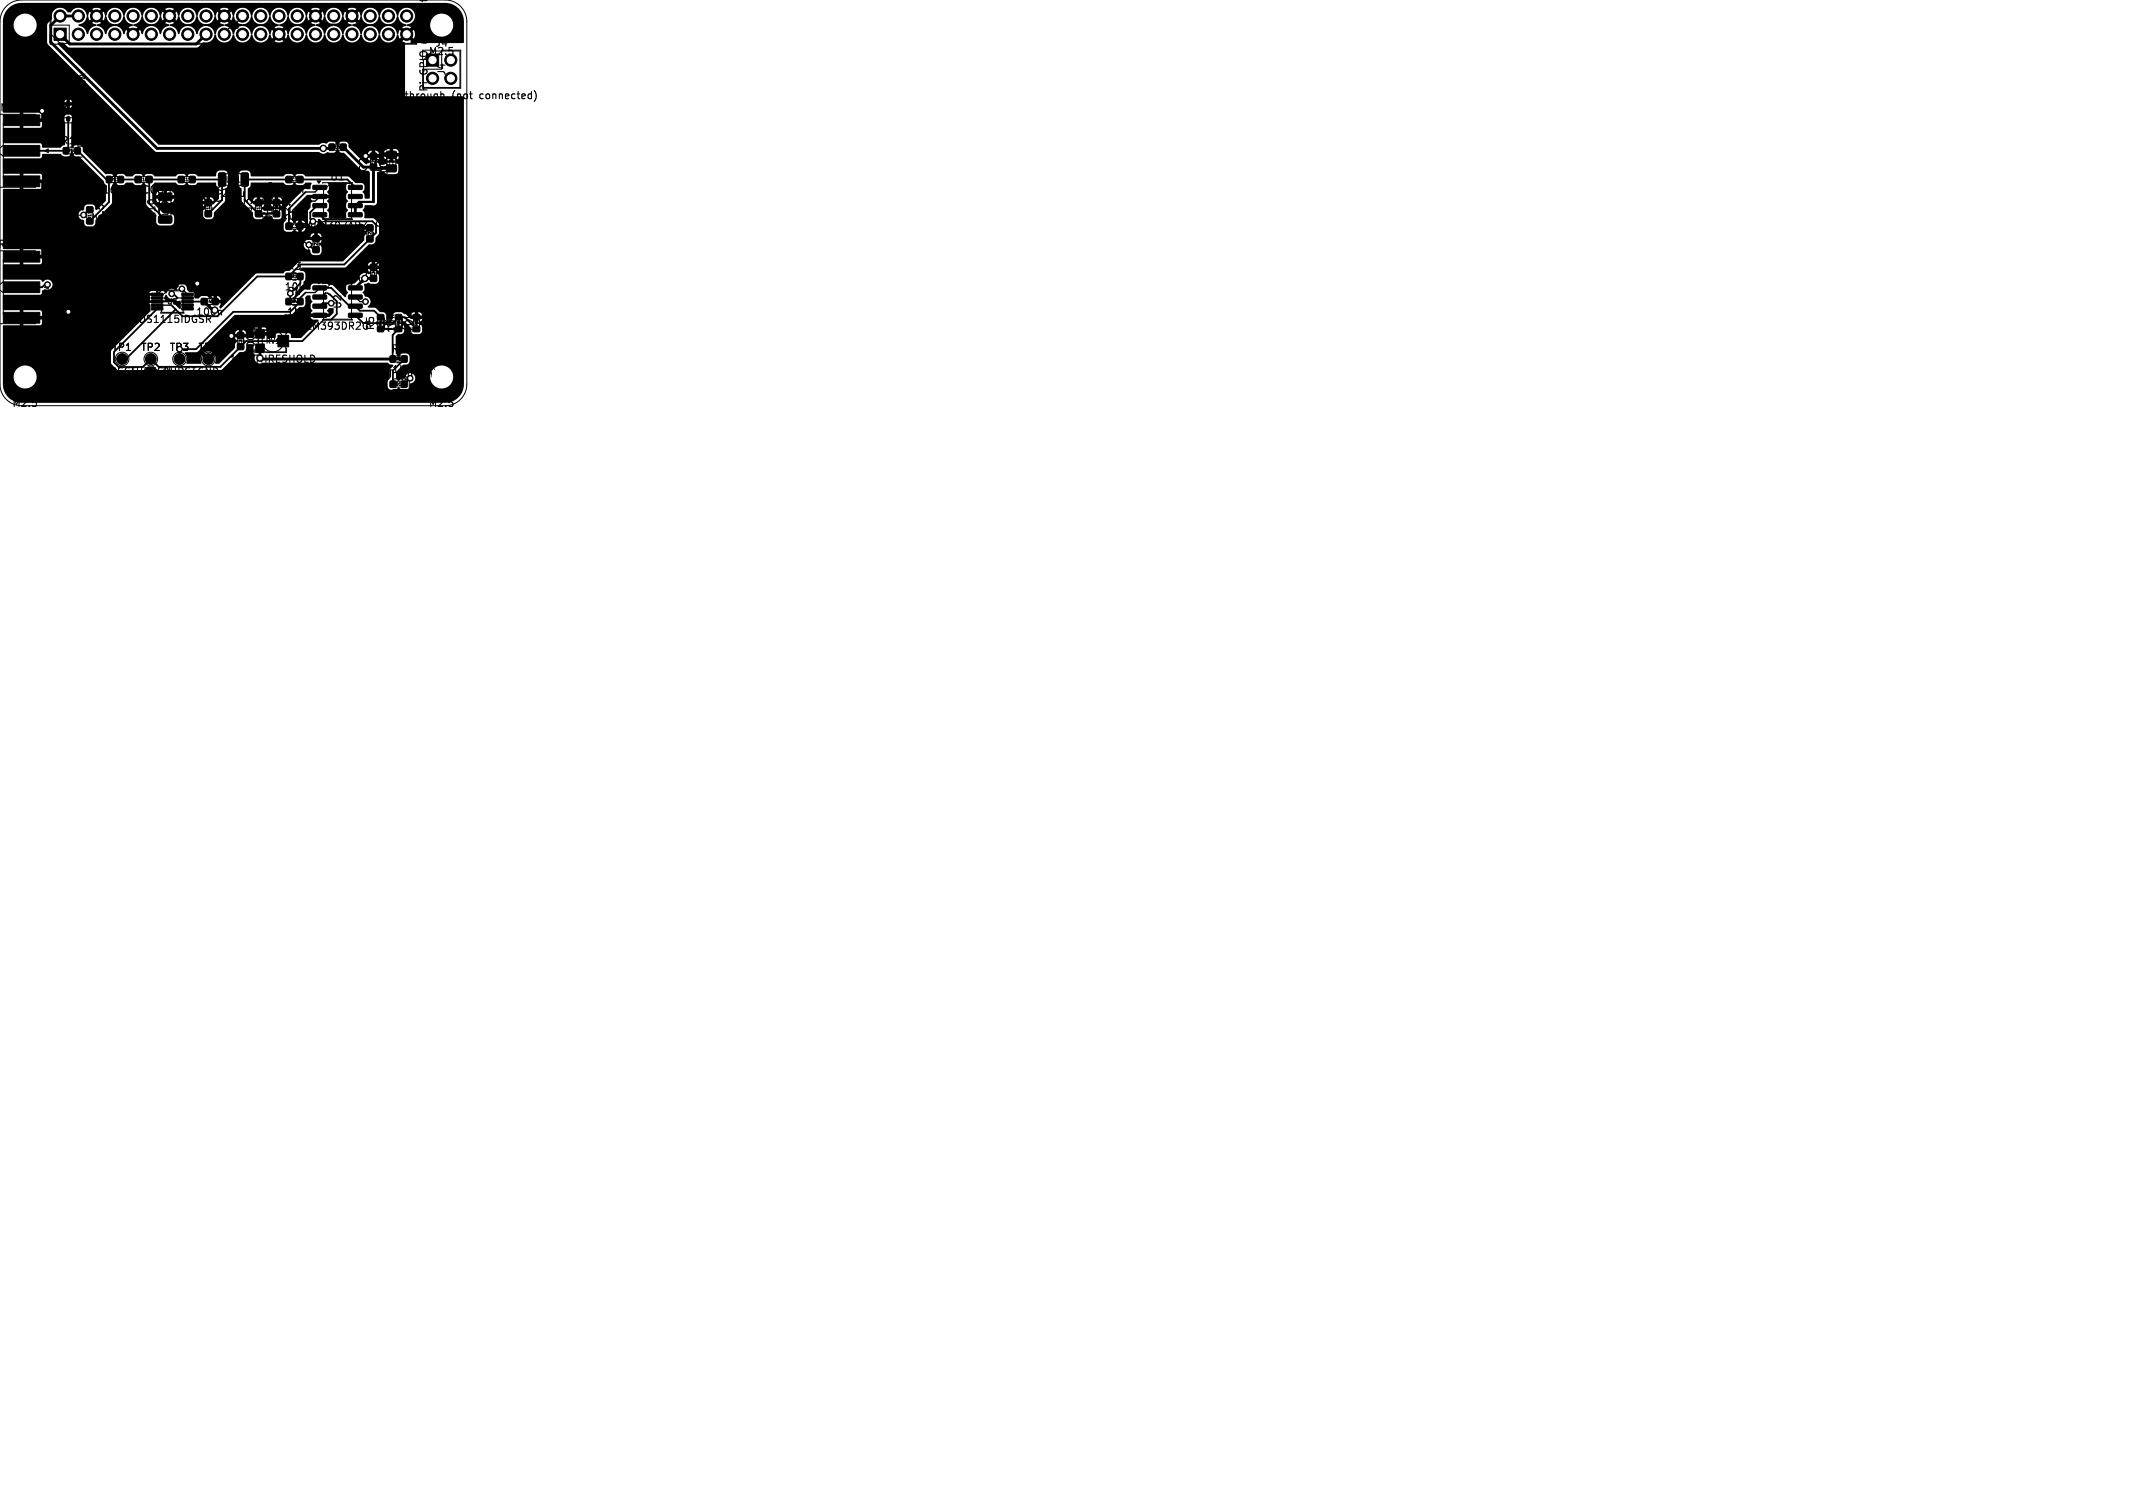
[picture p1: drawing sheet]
<svg xmlns="http://www.w3.org/2000/svg" width="297mm" height="210mm" viewBox="0 0 297 210" stroke-linecap="round" stroke-linejoin="round" font-family="sans-serif">
<defs><g id="words">
<g font-size="1.4">
<text x="6.7" y="4.5" transform="rotate(-90 6.7 4.5)">J3</text>
<text x="31.5" y="4.2">J3</text>
<text x="59.7" y="5.9" transform="rotate(-90 59.7 5.9)">(2x20</text>
<text x="59.7" y=".5" transform="rotate(-90 59.7 .5)">sta</text>
<text x="59.6" y="7.9">M2.5</text>
<text x="59.7" y="10.4" transform="rotate(-90 59.7 10.4)">GPIO</text>
<text x="60.5" y="6.7">J4</text>
<text x="62.2" y="10.6" transform="rotate(-90 62.2 10.6)">J4</text>
<text x="-.3" y="15.7">IN</text>
<text x="51.8" y="14">pass-through</text>
<text x="59.7" y="12.9" transform="rotate(-90 59.7 12.9)">Pi</text>
<text x="63.2" y="14">(not</text>
<text x="67.2" y="14">connected)</text>
<text x="8.4" y="20.3">R10</text>
<text x="12.1" y="20.7" transform="rotate(-90 12.1 20.7)">PESD5V0S1BA</text>
<text x="31" y="23.8">L11</text>
<text x="45.4" y="19.8">R20</text>
<text x="14.2" y="27.2">16.51n</text>
<text x="14.4" y="24.3">R12</text>
<text x="18.4" y="24.3">C10</text>
<text x="20" y="27.2">C0G 1n</text>
<text x="24.4" y="24.3">C11</text>
<text x="30.7" y="27.6">2.2u</text>
<text x="31.2" y="28.1" transform="rotate(-90 31.2 28.1)">C0G</text>
<text x="38.2" y="28.1" transform="rotate(-90 38.2 28.1)">C0G</text>
<text x="39.5" y="27.2">10n</text>
<text x="39.9" y="24.3">C2</text>
<text x="45.9" y="25.3">U1</text>
<text x="53.5" y="24.1" transform="rotate(-90 53.5 24.1)">C21</text>
<text x="54.2" y="24.5" transform="rotate(-90 54.2 24.5)">100n</text>
<text x="-.1" y="34.7">R</text>
<text x="14.7" y="31.8" transform="rotate(-90 14.7 31.8)">16.5</text>
<text x="21.8" y="30.5" transform="rotate(-90 21.8 30.5)">L10</text>
<text x="28.3" y="30.6" transform="rotate(-90 28.3 30.6)">C12</text>
<text x="35.3" y="30.6" transform="rotate(-90 35.3 30.6)">C13</text>
<text x="37.8" y="30.6" transform="rotate(-90 37.8 30.6)">R13</text>
<text x="38.2" y="32.9" transform="rotate(-90 38.2 32.9)">390p</text>
<text x="39.9" y="30.8">C3</text>
<text x="40.7" y="30.8" transform="rotate(-90 40.7 30.8)">52.3</text>
<text x="42.6" y="32.1">AD8307ARZ</text>
<text x="50.8" y="34.1" transform="rotate(-90 50.8 34.1)">C23</text>
<text x="53.7" y="31.6" transform="rotate(-90 53.7 31.6)">C0G</text>
<text x="22.9" y="40.3">U3</text>
<text x="27.6" y="41.3">C40</text>
<text x="39.5" y="40.7">10k</text>
<text x="39.9" y="37.8">R3</text>
<text x="18.4" y="45.2">ADS1115IDGSR</text>
<text x="36.5" y="45.7">RV1</text>
<text x="39.8" y="44.2">1M</text>
<text x="42.5" y="46.1">LM393DR2G</text>
<text x="47.7" y="43.1" transform="rotate(-90 47.7 43.1)">U2</text>
<text x="52.3" y="46.1" transform="rotate(-90 52.3 46.1)">R5</text>
<text x="54.8" y="46.1" transform="rotate(-90 54.8 46.1)">R6</text>
<text x="55.2" y="46.5" transform="rotate(-90 55.2 46.5)">10k</text>
<text x="57.3" y="46.1" transform="rotate(-90 57.3 46.1)">R7</text>
<text x="57.7" y="46.5" transform="rotate(-90 57.7 46.5)">10k</text>
<text x="15.2" y="52.5">RSSITHRESH</text>
<text x="15.5" y="49.1">TP1</text>
<text x="19.5" y="49.1">TP2</text>
<text x="22.5" y="52.5">BURSTGND</text>
<text x="27.5" y="49.1">TP4</text>
<text x="31.9" y="50.7">10k</text>
<text x="35.7" y="49.5" transform="rotate(-90 35.7 49.5)">100n</text>
<text x="49.9" y="52.8">BURST</text>
<text x="54.4" y="49.3">R8</text>
<text x="54.5" y="52.2">1k</text>
<text x="1.6" y="56.9">M2.5</text>
<text x="59.6" y="56.9">M2.5</text>
</g>
<g font-size="1.4" fill="#fff">
<text x="51.3" y="24.1" transform="rotate(-90 51.3 24.1)">C20</text>
<text x="11.8" y="31.6" transform="rotate(-90 11.8 31.6)">R11</text>
<text x="43.3" y="35.6" transform="rotate(-90 43.3 35.6)">C22</text>
<text x="39.9" y="41.3">R4</text>
<text x="51.3" y="39.6" transform="rotate(-90 51.3 39.6)">C30</text>
<text x="27.2" y="44.2">100n</text>
<text x="23.5" y="49.1">TP3</text>
<text x="32.8" y="49.1" transform="rotate(-90 32.8 49.1)">C31</text>
<text x="35.6" y="50.7">THRESHOLD</text>
<text x="55.6" y="52.8">(green)</text>
</g>
<g font-size="1.1">
<text x="31.3" y="25.6">L11</text>
<text x="23.6" y="30.2" transform="rotate(-90 23.6 30.2)">L10</text>
</g>
<g font-size="1">
<text x="23.2" y="42.5">U3</text>
<text x="36.9" y="48">RV1</text>
</g>
<text font-size=".7" x="54.9" y="23.3" transform="rotate(-90 54.9 23.3)">C21</text>
<g font-size=".6">
<text x="9.4" y="21.3">R10</text>
<text x="46.4" y="20.8">R20</text>
<text x="52.3" y="23.1" transform="rotate(-90 52.3 23.1)">C20</text>
<text x="15.4" y="25.3">R12</text>
<text x="19.4" y="25.3">C10</text>
<text x="25.4" y="25.3">C11</text>
<text x="29.3" y="29.6" transform="rotate(-90 29.3 29.6)">C12</text>
<text x="36.3" y="29.6" transform="rotate(-90 36.3 29.6)">C13</text>
<text x="38.8" y="29.6" transform="rotate(-90 38.8 29.6)">R13</text>
<text x="40.6" y="25.3">C2</text>
<text x="12.8" y="30.6" transform="rotate(-90 12.8 30.6)">R11</text>
<text x="40.6" y="31.8">C3</text>
<text x="44.3" y="34.6" transform="rotate(-90 44.3 34.6)">C22</text>
<text x="51.8" y="33.1" transform="rotate(-90 51.8 33.1)">C23</text>
<text x="40.6" y="38.8">R3</text>
<text x="52.3" y="38.6" transform="rotate(-90 52.3 38.6)">C30</text>
<text x="28.6" y="42.3">C40</text>
<text x="40.6" y="42.3">R4</text>
<text x="53.3" y="45.4" transform="rotate(-90 53.3 45.4)">R5</text>
<text x="55.8" y="45.4" transform="rotate(-90 55.8 45.4)">R6</text>
<text x="58.3" y="45.4" transform="rotate(-90 58.3 45.4)">R7</text>
<text x="33.8" y="48.1" transform="rotate(-90 33.8 48.1)">C31</text>
<text x="55.1" y="50.3">R8</text>
<text x="55.1" y="53.8">D1</text>
</g>
</g></defs>
<g fill="none" stroke="#000" stroke-width=".14">
<path d="M0 15.9h4.9v1.3h-4.4v7.6h4.4v1.3h-4.9M.9 .9a3 3 0 0 1 2.1-.9h59a3 3 0 0 1 3 3v50.5a3 3 0 0 1-3 3h-59a3 3 0 0 1-3-3v-50.5a3 3 0 0 1 .9-2.1zM7 .9h51v5.3h-48.4v-2.7h-2.6zM7 4.8v1.4h1.4M7.1 1h50.8v5h-49.5l-1.3-1.2zM8.6 14.5v2.6h1.8v-2.6M8.8 14.6h1.4v1.8h-1.4zM9.2 15.3h.6l-.3 .5zM9.2 15.8h.6M9.5 15.1v.2M9.5 15.8v.2M58.8 9.6h2.7v-2.6h2.7v5.3h-5.4z"/>
<path d="M60.2 7.1h3.8v5.1h-5v-3.8M-.1 21.4l.6 .4M0 34.9h4.9v1.3h-4.4v7.6h4.4v1.3h-4.9M.5 39.3l-.5 .3M.5 20.3l-.5 .3M6.2 21l.5-.2v.5zM9.2 20.6h1.6v.8h-1.6zM9.8 21.5h.4M12.1 29.2h.8v1.6h-.8zM12.7 29.5v.2M13 29.8v.4M15.2 24.6h1.6v.8h-1.6z"/>
<path d="M15.8 25.5h.4M19.2 24.6h1.6v.8h-1.6zM19.9 25.5h.2M22.2 27.4h1.6v3.2h-1.6zM25.2 24.6h1.6v.8h-1.6zM25.9 25.5h.2M26.3 25.2h.2M28.6 28.2h.8v1.6h-.8zM29.5 28.9v.2M30.9 24.2h3.2v1.6h-3.2zM33 25.4h.4M35.6 28.2h.8v1.6h-.8z"/>
<path d="M38.1 28.2h.8v1.6h-.8zM39 28.8v.4M40.2 31.1h1.6v.8h-1.6zM40.2 38.1h1.6v.8h-1.6zM40.2 24.6h1.6v.8h-1.6zM40.8 39h.4M40.9 32h.2M40.9 25.5h.2M43.6 33.2h.8v1.6h-.8zM44.5 33.9v.2M44.9 25.5v-.1h4.2v.1M44.9 30.5v.1h4.2v-.1"/>
<path d="M44.9 39.5v-.1h4.2v.1M46 25.6h3v4.9h-4v-4zM46 39.6h3v4.9h-4v-4zM46.2 20.1h1.6v.8h-1.6zM46.8 21h.4M51.1 31.7h.8v1.6h-.8zM51.6 21.7h.8v1.6h-.8zM51.6 37.2h.8v1.6h-.8zM52 32.4v.2M52.5 37.9v.2M53.9 21.5h1.2v2h-1.2zM54.7 21.9v.3"/>
<path d="M55.2 22.2v.6M-.1 40.4l.6 .4M6.2 40l.5-.2v.5zM22.4 40.6v-.2h3.2v.2M22.4 43.4v.2h3.2v-.2M22.5 41.3l.7-.8h2.3v3h-3zM28.4 41.6h1.6v.8h-1.6zM29.1 42.5h.2M33.1 46.7h.8v1.6h-.8zM33.7 47v.2M34 47.4v.2M36.1 45.7h-.7v.7"/>
<path d="M36.7 46h3.1v3h-3.8v-2.2zM37 45.9h2.9v.6M39.9 48.5v.6h-2.9M40.2 41.6h1.6v.8h-1.6zM40.8 42.5h.4M44.9 44.5v.1h4.2v-.1M52.6 44.2h.8v1.6h-.8zM54.7 49.6h1.6v.8h-1.6zM54.7 52.8h2.3v1.4h-2.3M54.7 53.1h1.6v.5l-.3 .3h-1.3zM55.1 44.2h.8v1.6h-.8zM55.3 50.5h.4"/>
<path d="M57.6 44.2h.8v1.6h-.8zM58.5 44.8v.4"/>
<circle cx="17" cy="50" r=".95"/>
<circle cx="21" cy="50" r=".95"/>
<circle cx="25" cy="50" r=".95"/>
<circle cx="29" cy="50" r=".95"/>
<circle cx="38" cy="47.5" r="1.5"/>
</g>
<g fill="none" stroke="#000" stroke-width=".15">
<path d="M2 7.6v-1l.3 .7 .3-.7v1M2.7 3v1M2.7 3.4h.6M3.1 6.7l.4-.1 .1 .3-.6 .7h.6M3.3 3v1M3.7 4h.6M3.7 3.2l.3-.2v1M4.1 7.5v.1M5 6.6h-.5v.5l.1-.1h.4l.1 .2-.1 .3-.1 .1-.4-.1M7.2 15.9a.54 .54 0 0 1 .6-.2 .54 .54 0 0 1 .3 .5h-1zM8.1 14.7v.6l-.7-.6-.3 .2 .1 .4M11.6 10.4v.5"/>
<path d="M11.9 10.3l-1 .3M48.3 13.3l.5-.1 .1-.1v-.3l-.6-.1v1M49.4 13.1h.2l.2 .2v.3l-.2 .1h-.2l-.1-.1zM50.2 13.2h.4M50.7 12.7h-.5v1h.5M60.3 14.4l.5-.1 .1-.1v-.2l-.6-.1v1M60.7 3.4h.6M60.7 3v1M60.9 13.1v.8l-.2 .2-.2-.1M60.9 13.1h-.3l-.2 .2 .1 .4h.4M61.3 3v1M61.4 14.2h.2l.2 .2v.3l-.2 .2-.2-.1-.1-.1z"/>
<path d="M61.4 13.2l.1-.1h.3v.6M61.4 12.7v1M61.7 3.1l.4-.1 .2 .2-.6 .8h.6M62.2 14.3h.4M62.7 13.9h-.5v1h.5M66.9 13.2v.4M74.5 12.8l.2 .5-.2 .6M4.6 27.1v1h.5M5.5 27.1h.1a.34 .34 0 0 1 .5 .3v.3a.33 .33 0 0 1-.4 .4 .33 .33 0 0 1-.3-.4v-.3zM6.4 24.3h.7a.32 .32 0 0 1 .3 .4M6.6 27.1h.1a.34 .34 0 0 1 .4 .3v.3a.33 .33 0 0 1-.3 .4 .33 .33 0 0 1-.3-.4v-.3zM7.4 23.3v.6"/>
<path d="M7.4 23.6h-1l.3 .3M7.5 27.6l.5-.1 .1-.1v-.2l-.6-.1v1M8.5 22.9h.6M8.5 22.2l.3-.3v1M9.3 27.1v1M10 21.9h-.3a.67 .67 0 0 0 0 1l.3-.1v-.3l-.1-.2h-.3l-.1 .2M10.4 27.1v1l-.6-1v1M10.5 22.8v.1M11.4 21.9h-.4l-.1 .5 .1-.1h.4l.1 .2-.1 .3-.1 .1-.4-.1M11.5 28.7v.6M13.4 28.6v.4M13.8 28.7l.2-.2h.2l.2 .2"/>
<path d="M24.4 28.5v.5h.4l-.1-.1 .1-.4h.1h.4l.1 .1-.1 .4M24.7 27.6h.7M25.3 29.5h.1M25.3 27.6l.1 .1-.1 .3h-.6M25.4 29.9v.6M25.4 30.2h-1l.2 .3M26.6 26a.47 .47 0 0 0-.6 .3 .47 .47 0 0 0 .5 .6l.1-.1M26.7 24h.6M27.1 26l.2-.1a.53 .53 0 0 1 .3 .5 .53 .53 0 0 1-.3 .5l-.2-.1-.1-.3zM28.5 25.9a.47 .47 0 0 0-.5 .5 .47 .47 0 0 0 .5 .4l.1-.3h-.2M29.9 32.6v-.6l.4 .3 .1-.3h.4l.1 .2-.1 .4M30 30.2a.54 .54 0 0 1 .9 .2 .57 .57 0 0 1-1-.1z"/>
<path d="M30.2 29.6h1M30.3 29.6l-.1-.2 .2-.2 .4 .1v.3M30.3 31l.2 .2v.3l-.2 .1-.4-.1v-.3l.1-.1a.66 .66 0 0 1 .9 .2v.2M33.1 23.6h.6M33.9 26.7v.7M33.9 27.3l-.1 .1M39.8 27.9l-.4-.4v.6M39.8 33.4h.6M39.8 32.7l.3-.3v1M39.8 27.6v.1M40.3 27.6l.1 .1M40.8 32.5l.2-.1a.53 .53 0 0 1 .3 .5 .53 .53 0 0 1-.3 .5l-.2-.1-.1-.3z"/>
<path d="M41.7 32.7v.7M41.8 32.8h-.1M45.2 33.7h.7M45.9 34.2v.5M45.9 34.5h-1l.3 .2M45.9 33.3l-.6 .1-.1 .2 .1 .1M46.2 38.1v.8l.2 .2h.2l.2-.2v-.8M46.2 22.4h.6M46.2 21.7l.3-.3v1M46.5 28.2h.8l.2 .2v.2l-.2 .2h-.8M47.2 38.2l.4-.1 .2 .2-.6 .8h.6M47.3 21.4h.1a.53 .53 0 0 1 .4 .5 .53 .53 0 0 1-.4 .5 .66 .66 0 0 1-.1-1z"/>
<path d="M47.5 27.2v.6M47.5 27.5h-1l.2 .3M50.4 30.9h.7l-.7 1M52.5 33.7a.54 .54 0 0 1 .9 .2 .57 .57 0 0 1-1-.1zM52.7 35.6h.7M52.7 33.1h1M52.8 33.1l-.1-.2 .2-.2 .4 .1v.3M53 37.3a.54 .54 0 0 1 .9 .2 .57 .57 0 0 1-1 0zM53 38.3a.54 .54 0 0 1 .9 .2 .57 .57 0 0 1-1-.1zM53.1 35.4v.6l-.8-.2M53.2 36.8h.7M53.4 34.9l-1-.4v.6"/>
<path d="M53.9 20.9h-.5l-.2 .2M53.9 36.4h-.6l-.1 .2 .1 .2M53.9 39.1v.6M53.9 39.4h-1l.3 .3M55.7 22.3a.59 .59 0 0 1 .9 .2 .57 .57 0 0 1-1-.1zM56 21.3h.6M56.5 21.3l.1 .2v.2l-.6 .1M56.6 23.1v.6M56.6 23.4h-1l.3 .3M2.7 52v1M2.7 52.4h.6M3.3 52v1"/>
<path d="M3.7 52h.6l-.3 .3 .3 .1v.5l-.2 .1-.4-.1M4.8 46.1h.6M5.1 46.1v1M5.8 46.1h.1a.34 .34 0 0 1 .5 .3v.3a.33 .33 0 0 1-.4 .4 .33 .33 0 0 1-.3-.4v-.3zM6.4 43.3h.7a.32 .32 0 0 1 .3 .4M7.4 42.3v.7l-.7-.7-.3 .2 .1 .4M8.1 46.1h-.4l-.2 .1v.2l.5 .2 .1 .3-.2 .2-.4-.1M8.5 46.1a.51 .51 0 0 1 .6 .5 .51 .51 0 0 1-.6 .5zM9.5 46.6l.5-.1 .1-.1-.1-.2-.5-.1v1M9.7 46.6l.4 .5M24.7 41.5h1.4M29 44.4l.3 .5"/>
<path d="M30.6 43.2l.2 .2v.5M32.5 46.2v.6M34.1 51.1v1M34.7 51.1v1M34.7 51.5h.6M35.3 51.1v1M35.4 45.9h-.5l-.2 .2M35.8 51.1v1M36 51.6l.3 .5M36.3 51.2v.2l-.1 .1-.4 .1M36.8 51.5h.3M36.8 51.1v1h.4"/>
<path d="M37.7 51.2v.2l.4 .2 .1 .3-.2 .2-.4-.1M38.6 51.5h.6M38.6 51.1v1M39.2 51.1v1M39.7 51.2a.67 .67 0 0 0 .2 .9 .34 .34 0 0 0 .4-.4l-.1-.5M40.7 51.1v1h.5M41.5 51.1v1a.52 .52 0 0 0 .6-.3 .52 .52 0 0 0-.1-.6M48.9 53.1h.3l.2 .1-.2 .3 .2 .1v.3l-.2 .2h-.3zM48.9 53.5h.3M49.9 53.1v.8l.1 .2h.2l.2-.2v-.8M50.9 53.1v1M51.1 53.6l.4 .5"/>
<path d="M51.5 53.2l-.1 .3-.5 .1M51.9 53.2l.1 .3 .3 .1 .1 .2-.2 .3-.3-.1M53 53.1v1M54.8 54.4a.51 .51 0 0 1 .5 .5 .51 .51 0 0 1-.5 .5zM55.7 55.4h.6M55.7 54.7l.3-.3v1M58.9 44.2h1M59 44.7a.54 .54 0 0 1 .9 .3 .57 .57 0 0 1-1-.1zM59.2 43.8l.4 .4M59.9 45.6v.6M59.9 45.9h-1l.3 .3M59.9 43.8l-.4 .3"/>
<path d="M60.5 51.4a1.18 1.18 0 0 1 0 1.5M60.7 52.4h.6M60.7 52v1M61.3 52v1M62 51.9l-.3 .7h.7M62.2 52.3v.7"/>
</g>
<g fill="#000" stroke="#000" stroke-width=".14">
<path d="M.5 16h5v1.5h-5zM7.5 3.9h1.7v1.7h-1.7zM9.3 16.3h.4v.5h-.4zM9.3 14.2h.4v.5h-.4zM59.4 7.5h1.7v1.7h-1.7zM.5 39.3h5v1.5h-5zM.5 35h5v1.5h-5zM.5 20.3h5v1.5h-5zM.5 24.5h5v1.5h-5zM8.8 20.6h.7v.8h-.7zM10.5 20.6h.7v.8h-.7zM12.1 30.5h.8v.7h-.8z"/>
<path d="M12.1 28.8h.8v.7h-.8zM14.8 24.6h.7v.8h-.7zM16.5 24.6h.7v.8h-.7zM18.8 24.6h.8v.8h-.8zM20.4 24.6h.8v.8h-.8zM22.1 30.1h1.7l.1 .2v.6l-.2 .2h-1.5l-.1-.2zM22.1 27l1.7-.1 .1 .3v.6l-.2 .2-1.5-.1-.1-.2zM24.8 24.6h.8v.8h-.8zM26.4 24.6h.8v.8h-.8zM28.6 29.4h.8v.8h-.8zM28.6 27.8h.8v.8h-.8zM30.5 24.1h.7l.2 .1v1.5l-.1 .2-.7 .1-.2-.2z"/>
<path d="M33.6 24.1h.7l.3 .1v1.5l-.2 .2-.6 .1-.2-.2zM35.6 29.4h.8v.8h-.8zM35.6 27.8h.8v.8h-.8zM38.1 29.5h.8v.7h-.8zM38.1 27.8h.8v.7h-.8zM39.8 31.1h.8v.8h-.8zM39.8 38.1h.7v.8h-.7zM39.8 24.6h.8v.8h-.8zM41.4 31.1h.8v.8h-.8zM41.4 24.6h.8v.8h-.8zM41.5 38.1h.7v.8h-.7zM43.6 25.8h1.8l.1 .5-.2 .1h-1.7v-.2z"/>
<path d="M43.6 27.1h1.8l.1 .5-.2 .1h-1.7v-.2zM43.6 28.4l1.8-.1 .1 .5-.2 .1h-1.7v-.1zM43.6 29.6h1.8l.1 .5-.2 .1h-1.7v-.1zM43.6 39.8h1.8l.1 .5-.2 .1h-1.7v-.2zM43.6 34.4h.8v.8h-.8zM43.6 32.8h.8v.8h-.8zM44.2 25.2h.4l-.2 .3zM44.2 39.2h.4l-.2 .3zM45.8 20.1h.7v.8h-.7zM47.5 20.1h.7v.8h-.7zM48.5 29.6h1.9v.5l-.1 .1h-1.7l-.1-.1zM48.5 28.4l1.9-.1v.5l-.1 .1h-1.7l-.1-.1z"/>
<path d="M48.5 27.1h1.9v.5l-.1 .1h-1.7l-.1-.2zM48.5 25.8h1.9v.5l-.1 .1h-1.7l-.1-.2zM48.5 39.8h1.9v.5l-.1 .1h-1.7l-.1-.2zM51.1 32.9h.8v.8h-.8zM51.1 31.3h.8v.8h-.8zM51.6 22.9h.8v.8h-.8zM51.6 21.3h.8v.8h-.8zM51.6 38.4h.8v.8h-.8zM51.6 36.8h.8v.8h-.8zM53.8 23h1.3l.1 .2v.6l-.2 .2-1.1-.1-.1-.2zM53.8 21.1h1.3l.1 .2v.6l-.2 .2-1.1-.1-.1-.2zM.5 43.5h5v1.5h-5z"/>
<path d="M21.1 40.9l1.5-.1 .1 .3-.1 .1h-1.4zM21.1 41.4l1.5-.1 .1 .3-.1 .1h-1.4zM21.1 41.9l1.5-.1 .1 .3-.1 .1h-1.4zM21.1 42.4l1.5-.1 .1 .3-.1 .1h-1.4zM21.1 42.9l1.5-.1 .1 .3-.1 .1h-1.4zM21.6 40.2h.5l-.3 .4zM25.3 42.9l1.5-.1 .1 .3-.1 .1h-1.4zM25.3 42.4l1.5-.1 .1 .3-.1 .1h-1.4zM25.3 41.9l1.5-.1 .1 .3-.1 .1h-1.4zM25.3 41.4l1.5-.1 .1 .3-.1 .1h-1.4zM25.3 40.9l1.5-.1 .1 .3-.1 .1h-1.4zM28 41.6h.8v.8h-.8z"/>
<path d="M29.6 41.6h.8v.8h-.8zM33.1 47.9h.8v.8h-.8zM33.1 46.3h.8v.8h-.8zM35.6 45.9h1.2v1.2h-1.2zM35.6 47.9h1.2v1.2h-1.2zM38.7 46.7h1.5v1.6h-1.5zM39.8 41.6h.7v.8h-.7zM41.5 41.6h.7v.8h-.7zM43.6 41.1h1.8l.1 .5-.2 .1h-1.7v-.2zM43.6 42.4l1.8-.1 .1 .5-.2 .1h-1.7v-.1zM43.6 43.6h1.8l.1 .5-.2 .1h-1.7v-.1zM48.5 43.6h1.9v.5l-.1 .1h-1.7l-.1-.1z"/>
<path d="M48.5 42.4l1.9-.1v.5l-.1 .1h-1.7l-.1-.1zM48.5 41.1h1.9v.5l-.1 .1h-1.7l-.1-.2zM52.6 45.5h.8v.7h-.8zM52.6 43.8h.8v.7h-.8zM54.3 49.6h.7v.8h-.7zM54.3 53.1h.8v.8h-.8zM55.1 45.5h.8v.7h-.8zM55.1 43.8h.8v.7h-.8zM56 49.6h.7v.8h-.7zM55.9 53.1h.8v.8h-.8zM57.6 45.5h.8v.7h-.8zM57.6 43.8h.8v.7h-.8z"/>
<circle cx="5.9" cy="15.4" r=".4"/>
<circle cx="8.4" cy="2.2" r=".85"/>
<circle cx="10.9" cy="4.8" r=".85"/>
<circle cx="10.9" cy="2.2" r=".85"/>
<circle cx="13.4" cy="4.8" r=".85"/>
<circle cx="13.4" cy="2.2" r=".85"/>
<circle cx="16" cy="4.8" r=".85"/>
<circle cx="16" cy="2.2" r=".85"/>
<circle cx="18.5" cy="2.2" r=".85"/>
<circle cx="18.5" cy="4.8" r=".85"/>
<circle cx="21.1" cy="4.8" r=".85"/>
<circle cx="21.1" cy="2.2" r=".85"/>
<circle cx="23.6" cy="4.8" r=".85"/>
<circle cx="23.6" cy="2.2" r=".85"/>
<circle cx="26.1" cy="4.8" r=".85"/>
<circle cx="26.1" cy="2.2" r=".85"/>
<circle cx="28.7" cy="4.8" r=".85"/>
<circle cx="28.7" cy="2.2" r=".85"/>
<circle cx="31.2" cy="4.8" r=".85"/>
<circle cx="31.2" cy="2.2" r=".85"/>
<circle cx="33.8" cy="4.8" r=".85"/>
<circle cx="33.8" cy="2.2" r=".85"/>
<circle cx="36.3" cy="4.8" r=".85"/>
<circle cx="36.3" cy="2.2" r=".85"/>
<circle cx="38.8" cy="4.8" r=".85"/>
<circle cx="38.8" cy="2.2" r=".85"/>
<circle cx="41.4" cy="4.8" r=".85"/>
<circle cx="41.4" cy="2.2" r=".85"/>
<circle cx="43.9" cy="4.8" r=".85"/>
<circle cx="43.9" cy="2.2" r=".85"/>
<circle cx="46.5" cy="4.8" r=".85"/>
<circle cx="46.5" cy="2.2" r=".85"/>
<circle cx="49" cy="2.2" r=".85"/>
<circle cx="49" cy="4.8" r=".85"/>
<circle cx="51.5" cy="2.2" r=".85"/>
<circle cx="51.5" cy="4.8" r=".85"/>
<circle cx="54.1" cy="4.8" r=".85"/>
<circle cx="54.1" cy="2.2" r=".85"/>
<circle cx="56.6" cy="4.8" r=".85"/>
<circle cx="56.6" cy="2.2" r=".85"/>
<circle cx="60.2" cy="10.9" r=".85"/>
<circle cx="62.8" cy="8.4" r=".85"/>
<circle cx="62.8" cy="10.9" r=".85"/>
<circle cx="6.6" cy="39.6" r=".4"/>
<circle cx="27.5" cy="39.5" r=".4"/>
<circle cx="43.6" cy="30.8" r=".4"/>
<circle cx="45" cy="20.7" r=".45"/>
<circle cx="9.5" cy="43.4" r=".4"/>
<circle cx="17" cy="50" r=".75"/>
<circle cx="21" cy="50" r=".75"/>
<circle cx="23.9" cy="40.9" r=".4"/>
<circle cx="25" cy="50" r=".75"/>
<circle cx="25.3" cy="40.2" r=".4"/>
<circle cx="29" cy="50" r=".75"/>
<circle cx="46.1" cy="42.2" r=".4"/>
<circle cx="50.9" cy="42" r=".4"/>
</g>
<g fill="none" stroke="#000" stroke-width=".25">
<path d="M9.5 14.5l-1 .9h-2.6v1.4h-2.9M9.5 16.6v4.1l-.3 .3h-6.2M13.4 2.2l1.3 1.3h2.6l1.2 1.3 1.3-1.3h2.5l1.3-1.3 1.3 1.3h3.3M28.6 3.5h1.4l1.2-1.3 1.3 1.3h5.1l1.2 1.3 1.3-1.3h2.6l1.2-1.3 1.2 1.2h2.7l1.2-1.2 1.3 1.3h5.1l1.2 1.3M3 25.3h2.9v10.5M3 35.8h2.9M5.9 35.8l5.6 5.6M6.6 39.6h-.4l-.3 .4h-2.9M10.8 21l4 4h.4v3.2l-2.7 2.6M12.5 29.2h-.1l-.8 .7M16.8 25h2.4M23 27.4h5.2l.8 .8-.8 .9"/>
<path d="M23.4 39.5h4.1M25.2 25h-4.4v3.4l2.2 2.2M26.8 25h4.1v2.9l-1.9 1.9M27.5 39.5l2.5 2.5M28.2 30.2l3 3M31.2 33.2v2.6l-3.7 3.7M36 28.2h2.4M38.5 28.2l.8 .8v4.2M40.2 25h-6.1v2.9l1.9 1.9h2.4M40.2 30.2v1.3M41.8 25h6.6l1.1 1.1M41.8 38.5v1"/>
<path d="M42.6 26.7l-2.4 2.4M43.2 28l-.4 .5v2.7h-.7l-.3 .3M44.5 28.6h-.4l-.9 1v.9l.4 .3M44.5 29.9l.9 .9h6.5l.5 .5v1.1l-4.5 4.4h-6.1l-1.6 1.7h-4.4l-5.5 5.5h-4.9l-1.5-1.5M50.9 21.7h1.1l.2-.1h2.3l1.1 1.1v10.9l-3.6 3.6 6 6v1M51.5 31.7l-.5 .5h-7v1h-12.8M13.3 41h-1.4l-3.2 3.3h-5.7M20.3 41h.1M20.7 41l.1 1M21.7 43.2l-5.8 5.8v1.5l.6 .6h3.4l1.1-1.1 1.1 1.1h8.6l3.6-3.6h7.8l2.3-2.3M22.5 40.4h.3M23.9 40.9h.2l.6 .6"/>
<path d="M24.4 43.1l-6.9 6.9h-.5M26.1 42h2.3M32.2 46.8l-3.2 3.2M32.3 46.7h2.7M40.4 41.8l-.2 .2M42.6 40.7l-.8 .8v.5l-1.4 1.4h-7.9l-5.2 5.2h-2.3v1.4M44.5 43.9h-4.8l-2.6 2.6h-1.8M44.5 40.1h1.6l2.6 2.5h.8l.6 .7h2l.9 .9M45.3 40.8l-.5 .6h-.3M45.8 41h.1l1 1v1.7l-.8 .8M46.1 42.2h-1.2l-.4 .4M49.5 43.9l1.1 1.1h2.1"/>
<path d="M52.8 45h1.9M53 45.8h2.5M54.7 46.7v3.3M55.5 44.2h.8M56.3 50l-1.6 1.6v1.9"/>
</g>
<g fill="none" stroke="#000" stroke-width=".19">
<path d="M28.6 3.5h-.4M44.5 27.4l-.6 .6h-.7M44.5 26.1l-.6 .6h-1.3M20.8 42h1.1M21.9 42.5h2M21.9 43h.1M21.9 43l-.2 .2M22.5 40.4l-.6 .6h-8.6M25.3 40.2l.8 .8M44.5 40.1l-.6 .6h-1.3M45.3 40.8h.3l.2 .2M46.1 44.5h-1l-.7 .7"/>
<path d="M49.5 41.4l.6 .6h.8"/>
</g>
<path d="M8.4 4.8l1.3 1.3h17.6l1.4-1.3M10.9 2.2h-2.5l-1.3 1.3v2.4l14.8 14.8h24.1l.2-.2M47.8 20.5l2.8 2.8h1.4M49.5 28.6v1.3M52 38.8h-1.2l-1.3 1.3M52 23.3v4.8M52 23.3l.2 .2h2.3M28.4 42l1.2 1.2M36.2 48.5v1.4M36.3 50h18.4" fill="none" stroke="#000" stroke-width=".4"/>
<path d="M52 28.1h-2l-.5 .5" fill="none" stroke="#000" stroke-width=".3"/>
<g fill="#000">
<path d="M12.1 2.3h.2l.2 .5 .5-.4 .3 .3-.5 .5 .6 .2v.2a1.39 1.39 0 0 0-1.2 1.2h-.1a1.54 1.54 0 0 0-1.2-1.3l.1-.1a1.25 1.25 0 0 0 1.1-1.1zM13.9 2.4l.5 .4 .2-.5 .2-.1a1.51 1.51 0 0 0 1.2 1.3l-.1 .1a1.39 1.39 0 0 0-1.1 1.2h-.1a1.54 1.54 0 0 0-1.2-1.3v-.1l.6-.2-.5-.5zM17.2 2.3l.1-.1a1.51 1.51 0 0 0 1.2 1.3v.1l-.6 .2 .5 .5-.4 .3-.4-.4-.2 .5-.2 .1a1.54 1.54 0 0 0-1.2-1.3v-.1a1.25 1.25 0 0 0 1.2-1.1zM18.6 3.4a1.39 1.39 0 0 0 1.2-1.2 1.51 1.51 0 0 0 1.3 1.3l-.1 .1a1.39 1.39 0 0 0-1.2 1.2l-.1-.1-.2-.5-.5 .4-.3-.3 .4-.5-.5-.2zM22.2 2.3h.2l.2 .5 .5-.4 .4 .3-.5 .5 .6 .2v.2a1.39 1.39 0 0 0-1.2 1.2h-.1a1.54 1.54 0 0 0-1.2-1.3v-.1a1.25 1.25 0 0 0 1.1-1.1zM24.1 2.4l.5 .4 .2-.5 .1-.1a1.51 1.51 0 0 0 1.2 1.3v.1a1.39 1.39 0 0 0-1.2 1.2h-.1a1.54 1.54 0 0 0-1.2-1.3l.1-.1 .5-.2-.5-.5zM27.3 2.3l.2-.1a1.51 1.51 0 0 0 1.2 1.3l-.1 .1a1.39 1.39 0 0 0-1.1 1.2h-.1a1.54 1.54 0 0 0-1.2-1.3v-.1a1.25 1.25 0 0 0 1.1-1.1zM29.9 2.3h.2l.2 .5 .4-.4 .4 .3-.5 .5 .6 .2v.2a1.39 1.39 0 0 0-1.2 1.2h-.1a1.54 1.54 0 0 0-1.2-1.3v-.1a1.25 1.25 0 0 0 1.2-1.1zM31.7 2.4l.5 .4 .2-.5 .1-.1a1.51 1.51 0 0 0 1.3 1.3l-.1 .1a1.39 1.39 0 0 0-1.2 1.2 1.54 1.54 0 0 0-1.3-1.3l.1-.1 .5-.2-.4-.5zM34.9 2.3l.2-.1a1.51 1.51 0 0 0 1.2 1.3v.1a1.39 1.39 0 0 0-1.2 1.2h-.1a1.54 1.54 0 0 0-1.2-1.3v-.1a1.25 1.25 0 0 0 1.1-1.1zM37.5 2.3l.1-.1a1.51 1.51 0 0 0 1.2 1.3v.1l-.6 .2 .5 .5-.3 .3-.5-.4-.2 .5-.2 .1a1.54 1.54 0 0 0-1.2-1.3l.1-.1a1.25 1.25 0 0 0 1.1-1.1zM38.9 3.4a1.39 1.39 0 0 0 1.2-1.2h.1a1.51 1.51 0 0 0 1.2 1.3l-.1 .1a1.39 1.39 0 0 0-1.1 1.2l-.2-.1-.2-.5-.5 .4-.3-.3 .5-.5-.6-.2z"/>
<path d="M42.6 2.3h.2l.2 .5 .4-.4 .4 .3-.5 .5 .6 .2v.2a1.39 1.39 0 0 0-1.2 1.2h-.1a1.54 1.54 0 0 0-1.2-1.3v-.1a1.25 1.25 0 0 0 1.2-1.1zM44.4 2.4l.5 .4 .2-.5 .1-.1a1.51 1.51 0 0 0 1.3 1.3l-.1 .1a1.39 1.39 0 0 0-1.2 1.2 1.54 1.54 0 0 0-1.3-1.3l.1-.1 .5-.2-.4-.5zM47.6 2.3h.2l.2 .5 .5-.4 .4 .3-.5 .5 .6 .2v.2a1.39 1.39 0 0 0-1.2 1.2h-.1a1.54 1.54 0 0 0-1.2-1.3v-.1a1.25 1.25 0 0 0 1.1-1.1zM49.5 2.4l.5 .4 .2-.5 .1-.1a1.51 1.51 0 0 0 1.2 1.3v.1a1.39 1.39 0 0 0-1.2 1.2h-.1a1.54 1.54 0 0 0-1.2-1.3l.1-.1 .5-.2-.5-.5zM52.7 2.3l.2-.1a1.51 1.51 0 0 0 1.2 1.3l-.1 .1a1.39 1.39 0 0 0-1.1 1.2h-.1a1.54 1.54 0 0 0-1.2-1.3v-.1a1.25 1.25 0 0 0 1.1-1.1zM55.3 2.3l.1-.1a1.51 1.51 0 0 0 1.2 1.3v.1l-.6 .2 .5 .5-.4 .3-.4-.4-.2 .5-.2 .1a1.54 1.54 0 0 0-1.2-1.3v-.1a1.25 1.25 0 0 0 1.2-1.1zM1.2 1.2a2.61 2.61 0 0 1 1.9-.8h58.9a2.6 2.6 0 0 1 2.6 2.6v2.9l-.1 .1h-7.2l-.2-.1 .1-.2-.4-.4 .3-.4 .5 .5a1.15 1.15 0 0 0 0-1.2l-.5 .4-.3-.3 .4-.5-.5-.2v-.2h3.2v.2a1.61 1.61 0 0 0 2.4 1.3 1.61 1.61 0 0 0 0-2.8 1.61 1.61 0 0 0-2.4 1.3h-3.1h.1a1.16 1.16 0 0 0 .9-1.4 1.16 1.16 0 0 0-1.3-.9 1.16 1.16 0 0 0-1 1.1h-.2a1.25 1.25 0 0 0-2-.8l-.2 .2-.2 .6h-.1a1.25 1.25 0 0 0-2-.8l-.2 .2-.2 .6h-.2l-.2-.6-.5 .5-.4-.4 .5-.5a1.15 1.15 0 0 0-1.2 .1l.5 .4-.4 .4-.5-.5-.2 .6h-.1a1.25 1.25 0 0 0-2-.8l-.2 .2-.2 .6h-.1l-.3-.6-.5 .5-.3-.4 .4-.5a1.15 1.15 0 0 0-1.2 .1l.5 .4-.4 .4-.4-.5-.2 .6h-.2a1.25 1.25 0 0 0-2-.8l-.2 .2-.2 .6h-.1a1.25 1.25 0 0 0-2-.8l-.2 .2-.2 .6h-.2a1.25 1.25 0 0 0-1.9-.8l-.3 .2-.2 .6h-.1a1.25 1.25 0 0 0-2-.8l-.2 .2-.2 .6h-.1l-.3-.6-.5 .5-.3-.4 .4-.5a1.15 1.15 0 0 0-1.2 .1l.5 .4-.4 .4-.4-.5-.2 .6h-.2a1.25 1.25 0 0 0-2-.8l-.2 .2-.2 .6h-.1a1.25 1.25 0 0 0-2-.8l-.2 .2-.2 .6h-.2l-.2-.6-.5 .5-.4-.4 .5-.5a1.15 1.15 0 0 0-1.2 .1l.5 .4-.4 .4-.5-.5-.2 .6h-.1a1.25 1.25 0 0 0-2-.8l-.2 .2-.2 .6h-.1a1.25 1.25 0 0 0-2-.8l-.3 .2-.1 .6h-.2a1.25 1.25 0 0 0-2-.8l-.2 .2-.2 .6h-.1l-.3-.6-.5 .5-.3-.4 .5-.5a1.15 1.15 0 0 0-1.3 .1l.5 .4-.3 .4-.5-.5-.2 .6h-.2a1.25 1.25 0 0 0-1.9-.8l-.3 .3h-.4a1.22 1.22 0 0 0-1.6-.5 1.22 1.22 0 0 0-.7 1.5l-.5 .5-.1 .3v2.4l.1 .3 15 14.9 22.8 .1a.88 .88 0 0 0 1.2 0l.7 .1 .3-.2 .2-.2v-.7l-.2-.3-.2-.2h-.6l-.3 .2a.36 .36 0 0 1-.5 0h-.3l-.4 .3-22.3-.1-14.1-14 .1-.2h.7l.6 .6 .3 .1h17.7l.2-.1 .7-.6a1.28 1.28 0 0 0 1.6-1.1h.1a1.28 1.28 0 0 0 1.3 1.1 1.34 1.34 0 0 0 1.2-1.1h.1a1.18 1.18 0 0 0 1.2 1.1 1.18 1.18 0 0 0 1.1-1.1h.2a1.28 1.28 0 0 0 1.3 1.1 1.2 1.2 0 0 0 1.1-1.1h.2l.2 .6 .5-.5 .3 .4-.5 .5a1.15 1.15 0 0 0 1.3-.1l-.5-.4 .3-.4 .5 .5 .2-.6h.2a1.28 1.28 0 0 0 1.3 1.1 1.34 1.34 0 0 0 1.1-1.1h.2a1.18 1.18 0 0 0 1.1 1.1 1.18 1.18 0 0 0 1.2-1.1h.1a1.28 1.28 0 0 0 1.4 1.1 1.34 1.34 0 0 0 1.1-1.1h.1a1.18 1.18 0 0 0 1.2 1.1 1.18 1.18 0 0 0 1.2-1.1h.1a1.28 1.28 0 0 0 1.3 1.1 1.34 1.34 0 0 0 1.2-1.1h.1a1.18 1.18 0 0 0 1.2 1.1 1.18 1.18 0 0 0 1.2-1.1h.2l.2 .6 .4-.5 .4 .4-.5 .4 .4 .3v7.4h8.1l.1 .1v40a2.6 2.6 0 0 1-2.6 2.6h-59a2.6 2.6 0 0 1-2.6-2.6v-1.1h1.5a1.61 1.61 0 0 0 2.2 1.6 1.61 1.61 0 0 0 .4-2.7 1.61 1.61 0 0 0-2.6 .8v.3h-1.5v-3.4h15l.1 1.6 .8 .9h.2h3.4l.7-.5h.8l.6 .5h8.7l.2-.1 2.4-2.3 .6-.1 .2-.1 .2-.3v-.5l.2-.2 .8 .1v1.2l.2 .3a.77 .77 0 0 0 .2 .9 .77 .77 0 0 0 .9 .1h17.4a.58 .58 0 0 0 .6 .3h.2l-.1 .2-.4 .6v1.1l-.3 .4v.8l.1 .2a.91 .91 0 0 0 .9 .2l.5-.4 .5 .4a.91 .91 0 0 0 .9-.2l.1-.2v-.5h.2a.7 .7 0 0 0 .5-1h2.2v.2a1.61 1.61 0 0 0 2.4 1.3 1.61 1.61 0 0 0 0-2.8 1.61 1.61 0 0 0-2.4 1.3l-2.2-.1a.7 .7 0 0 0-.7-.3 .7 .7 0 0 0-.6 .6v.1a.87 .87 0 0 0-.8 .3 .36 .36 0 0 1-.5-.3l.1-.9 .9-1 .7-.1 .2-.4v-.7l-.2-.3h-.9l-.2 .2-.2 .7-.1-.1-.1-.6-.2-.3v-2.4l.3-.3h.6l.3-.4v-.6l-.2-.2-.2-.2h-.5l-.1-.2 1-.2 .9 .9v.5l.2 .3 .2 .1h.8l.2-.1 .2-.3-.1-.7-.3-.3h-.5l-.2-.2 .8-.1 .3-.4h-.6v.5h-.5v-.5h-.5l-.5-.5h2.1l-.1-.2-.2-.2h-.3v.4h-.5v-.4l-.3 .1-.2 .3h-.5l-.8-.4h-.8l-.3 .2-.1 .7-.1 .1h-.7h-.1l-.1-.8-.2-.2h-.6l-.6-.6-1-.1-.1-.1a.75 .75 0 0 0 .4-.9 .75 .75 0 0 0-.8-.5l-.1-.3a.28 .28 0 0 1-.2-.3 .28 .28 0 0 1 .2-.2v-.8l.2-.2a.61 .61 0 0 1 .8 0h.7l.2-.1a.92 .92 0 0 0 .2-.9l-.3-.5 .3-.5h-1.6l.3 .5-.2 .2a.78 .78 0 0 0-.9-.1 .78 .78 0 0 0-.4 .8l-.7 .6h-.7l-.3 .1-.1 .3v.4l.3 .5-.3 .2-.1 .4h-.1l-1.7-1.7h-.5l-.4-.2h-1.8l-.3 .2-.1 .6h-.8l-1.1 1.1-.2 .2v.5l-.1 .1-.1-.8 .2-.3v-.4l1.1-1.1 .1-.4 .2-.3v-.7a.57 .57 0 0 0-.7-.5v-.2l.3-.2h5.9l.4-.3h4.4l-.2-.4-.3-.1-.1 .5h-.5v-.5l-.3 .1-.2 .4h-2.8l2.9-2.9 .6-.1 .2-.1 .2-.3v-.5l.5-.5v-1.4l-.1-.2-.7-.6h-1.2l-.1-.9a.26 .26 0 0 1-.2-.3 .26 .26 0 0 1 .2-.2l.1-.4h.9a.52 .52 0 0 0 .8-.4v-4.2h1l.4 .2h1.2l.3-.1 .1-.3v-.9l-.4-.2-1.1-.1-.5 .3h-.7l-.3-.4 .3-.5h-1.6l.3 .6-.2 .2h-.4l-1-1h3.6l.3 .5a2.6 2.6 0 0 0 1.6-.1l.1-.4h-.8v.6h-.5v-.6h-4.3l-.4-.3h3.3l-.1-.2h2.8a.59 .59 0 0 0-.8-.5v.5h-.5v-.5h-.2l-.4 .1-.1 .4h-.8l-.2-.3h-.3v.5h-.5v-.5l-.3 .1-.2 .4h-1.7l-.9-1-.1-.3a.49 .49 0 0 0-.4-.5h-.6l-.2 .2-.2 .2v.7a.61 .61 0 0 0 .8 .5l2.4 2.4 .2 .1h.7l.3 .2v3.6h-.7l-.1-.6a.28 .28 0 0 1-.2-.3 .28 .28 0 0 1 .2-.2v-.6l-.1-.3-.2-.1h-.9l-.9-.8-.2-.1h-5.8l-.6-.4h-.6l-.4 .3-.4-.3h-.6l-.6 .4h-4.4a.7 .7 0 0 0-.6-.9l-.7 .1-.3 .1-.1 .3v1.6l.3 .5v1.6l.1 .2 1.5 1.5v.5l.3 .4h.9l.4-.3h.9l.5 .3h.7l.2-.1 .2-.3v-.5l-.3-.4-.8-.1-.5 .2h-.9l-.3-.3 .3-.5-1.5-.1h2.4l.2 .3 .3 .2 .8-.1 .3-.4h-.6v.5h-.5v-.5h-2.9l-.5-.4 4.5-.1-.2-.3-.4-.1v.4h-.5v-.4h-.1l-.2 .1-.2 .3h-.9l-.2-.3-.4-.1v.5h-.5v-.5l-.3 .1-.2 .4h-.4l-.3-.4v-1.4a.69 .69 0 0 0 .4-.7l4.5-.1 .2 .2a.92 .92 0 0 0 .9 .2l.2-.1a.3 .3 0 0 1 .3-.2 .3 .3 0 0 1 .3 .2l.2 .1a.92 .92 0 0 0 .9-.2l.2-.2h.7a.29 .29 0 0 1-.1 .5v.4l-.9 .1-2.5 2.5v1.8l-.3 .4v.7l.1 .3 .4 .2a.92 .92 0 0 0 .8-.2l.2-.1 .4 .3h.7l.3-.2 .1-.2v-.1h-.5v.5h-.5v-1h1v-.2l-.1-.2-.4-.2v.6h-.5v-.6l-.5 .3h-.1l-.2-.3v-1.4l2-2.1 3.1-.1-.3-.4 .3-.4v-.4l-.2-.3 .2-.2h2.4l.1 .2-.1 .3v.4l.1 .3a.24 .24 0 0 1 .1 .2 .24 .24 0 0 1-.2 .2v.7a.28 .28 0 0 1 .3 .3 .28 .28 0 0 1-.3 .3v.6l.3 .4-.3 .4v.6l-.1 .1h-2.3l-.1-.9a.26 .26 0 0 1-.2-.3 .26 .26 0 0 1 .3-.2v-.6l-.3-.4 .3-.4h-2.5v.1a.28 .28 0 0 1 .2 .3 .28 .28 0 0 1-.2 .3l-.1 .6-.4 .6v1.2a.74 .74 0 0 0 .9 .8 .74 .74 0 0 0 .6-1h.2l.9 .7h5.2l.1 .1v.2h.7l.1 .4-.1 .1h-.7l.3 .5-.3 .4v.6l-3 2.9h-5.9l-.2 .1-1.2 1.2-.7 .1-.3 .3h-3.7l-5 4.9-.2-.3 .2-.4-.7-.1v-.2l-.3-.1v-.1h1a.51 .51 0 0 0-.5-.6v.6h-.5v-.6l-.2 .1a.3 .3 0 0 1-.3 .2 .3 .3 0 0 1-.3-.2l-.8-.1-.5 .4h-.5l-.1-.8-.7-.1-.3-.4a.71 .71 0 0 0-.7-.8 .71 .71 0 0 0-.7 .9l-.1 .1a.81 .81 0 0 0-.8-.3 .81 .81 0 0 0-.6 .7l-.4-.4h-.6l-.1 .7h-1.2l.1 .3-.1 .3h2.2l-.2-.3 .2-.4 .2-.1a.78 .78 0 0 0 .9 .6h.1a.59 .59 0 0 0 .7 .3 .29 .29 0 0 1 .3 .4v.5l-.2 .2-1.1-.9-3.1 .1 .1 .2 .1 .9-5.5 5.5-.1 .2h-15v-3.6l.1-.1h5.1l.2-.3v-.5h-2.5v.8h-.6v-1.3h3.1v-.7l-.2-.1h-2.3v.8h-.6v-.8h-2.2l-.1-2 .1-.1h5.1l.2-.3h15.9v-.3h-.7l-.2 .3h-15l.1-.4a.62 .62 0 0 1 .8-.1 .71 .71 0 0 0 .5-1 .71 .71 0 0 0-1.2 0l-.4-.4h-5.1l-.1-2 .1-.1h5.1l.2-.2v-.6h-2.5v.8h-.6v-1.3h3.1v-.5l-.2-.3h-2.3v.8h-.6v-.8h-2.2l-.1-.1v-.4h41.9v.1a.99 .99 0 0 0 .8 .5l.1 .1a.53 .53 0 0 0 .5 .6h.7l.2-.1a.92 .92 0 0 0 .2-.9l-.1-.2a.3 .3 0 0 1-.2-.3 .3 .3 0 0 1 .2-.3l.1-.2h-1.4a.72 .72 0 0 0-1.1 .7h-41.9v-1.2h44.4l-.2-.4-.3-.1-.1 .5h-.4v-.5l-.4 .1-.2 .4h-42.8v-6.6l5.2-.1 .2-.3v-.5h-2.5v.8h-.6v-1.3h3.1v-.7l-.2-.1h-2.3v.8h-.6v-.8h-2.2l-.1-2.1 5.2-.1 .2-.1 .1-.4 .1-.1h2.4l.5 .4h.6l.3-.3 .1-.6a.12 .12 0 0 1 .1-.1 .12 .12 0 0 1 .1 .1v.5l.2 .2 .2 .2h.5l3.4 3.4 .3 .6v2.2l-1.2 1.2h-.2a.64 .64 0 0 0-.5-.7h-.7a.82 .82 0 0 0-.4 .7 .72 .72 0 0 0-.8 .7 .72 .72 0 0 0 .8 .8l.1 .6 .2 .2h1l.3-.4v-.5l2.2-2.2 .1-.2v-2.4l.3-.4v-.7h.2v.7l.2 .2 .2 .2h.6l.5-.4h.8l.2 .2a.92 .92 0 0 0 .9 .2l.5-.3 .3 .3 .1 2.7 1.4 1.4v1.1l.1 .2 .3 .2 1.8-.1 .2-.3v-.8l-.1-.3-.3-.1-1-.1-1.6-1.5v-.5h.5l.2 .4 .3 .1 1 .1a.9 .9 0 0 0 .9-.2l.1-.1h5.6l-.2-.4-.3-.1-.1 .5h-.5v-.5l-.3 .1-.2 .4h-4v-.3h-1v.6h-.4v-.6h-1.6v-.6l3 .1-.1-.4-.4-.2h-.5v.6h-.4v-.6a.9 .9 0 0 0-.9 .2l-.2 .3h-.5v-1.3l.3-.4h2.9l.2 .2a.92 .92 0 0 0 .9 .2l.2-.1a.3 .3 0 0 1 .3-.2 .3 .3 0 0 1 .3 .2l.2 .1a.92 .92 0 0 0 .9-.2l.2-.2 2.5 .1a.79 .79 0 0 0 .4 .8v1.4l-.8 .7-1.5 .1 .3 .5-.3 .5v.6l.3 .4h.8l.3-.1 .2-.3v-.5l1.5-1.6 .1-1.7 .3-.3 .1-.3-.1-1.5-.1-.3-.3-.1h-.7a.83 .83 0 0 0-.6 .8h-2.4l-.6-.4h-.6l-.4 .3-.4-.3h-.7l-.5 .4h-2.8l-.5-.4-.8 .1a.3 .3 0 0 1-.3 .2 .3 .3 0 0 1-.3-.2l-.8-.1-.5 .4h-.8l-.5-.4h-.5l-.3 .2-.2 .3h-.2l-.2-.3-.2-.2-.8 .1-3.1-3.2-.1-.5-.1-.2-.3-.2h-.6l-.5 .4-.1-3.5 .1-.8a.55 .55 0 0 0-.5-.4 .55 .55 0 0 0-.5 .4l.1 .8v3l-.6 .4-2.5 .1-.1-.1-.1-.4-.2-.2h-5.1h-.1l.1-2.1h5.1l.2-.2v-.6h-2.5v.8h-.6v-1.3h3.1v-.5l-.2-.3h-2.3v.8h-.6v-.8h-2.2l-.1-1h8.6v.2l.3 .1h.4l.3-.1v-.2h-.3v.3h-.4v-.3h-8.9v-.5h9.6v-.2l-.3-.1v.3h-.4v-.3l-.3 .1v.2h-8.6v-10.8h1.5a1.61 1.61 0 0 0 2.2 1.6 1.61 1.61 0 0 0 .4-2.7 1.61 1.61 0 0 0-2.6 .8v.3h-1.5l.1-1.3zM25.8 49.1h1.6l.2-.1 2.5-2.5h3.1v-.5h.5v.5h.6a.46 .46 0 0 0-.6-.5h-.5a.45 .45 0 0 0-.5 .5h-2.6l.6-.6h4.6v.4h1.8v-.5l-.3-.2h-.4v.7h-.5v-.7h-.4l-.2 .3h-4.6l2-2h7.8l.2-.1 .9-1h.5l.3-.2 .1-.3v-.9l.2-.2h.5l.1 .4 .1 .3a.25 .25 0 0 1-.1 .4v.6l.2 .4-.2 .4h2.5v-.2a.28 .28 0 0 1-.3-.2 .28 .28 0 0 1 .3-.3l.1-.1h.4l.2 .1-.1 .6-.5 .5-2.6 .1 .2 .3h.8v.2l-2.4 2.4h-1.3l-.1-.5-.2-.2h-1.6l-.3 .1v.5l-.1 .1h-1.1l-.1-.1v-.2h-1.8v.2l-.1 .1-2.5-.1 .1 .2a.3 .3 0 0 1 .2 .3 .3 .3 0 0 1-.2 .3l-.1 .7-2.2 2.1h-.6a1.28 1.28 0 0 0 0-1.1l-.7 .6-.2-.1-.2 .1-.7-.6a1.48 1.48 0 0 0-.1 1.1l-2 .1-.1-.2a1.23 1.23 0 0 0-.2-1.4h2.8l.5 .5 .5-.5-.4-.1-.6 .1z"/>
</g>
<g fill="#fff" stroke="#fff" stroke-width=".14">
<circle cx="27.5" cy="39.5" r=".2"/>
<circle cx="5.9" cy="15.4" r=".2"/>
<circle cx="9.5" cy="43.4" r=".2"/>
<circle cx="45" cy="20.7" r=".25"/>
<circle cx="6.6" cy="39.6" r=".2"/>
<circle cx="43.6" cy="30.8" r=".2"/>
<circle cx="46.1" cy="42.2" r=".2"/>
<circle cx="50.9" cy="42" r=".2"/>
<circle cx="23.9" cy="40.9" r=".2"/>
<circle cx="25.3" cy="40.2" r=".2"/>
<circle cx="3.5" cy="3.5" r="1.35"/>
<circle cx="8.4" cy="4.8" r=".5"/>
<circle cx="8.4" cy="2.2" r=".5"/>
<circle cx="10.9" cy="4.8" r=".5"/>
<circle cx="10.9" cy="2.2" r=".5"/>
<circle cx="13.5" cy="4.8" r=".5"/>
<circle cx="13.5" cy="2.2" r=".5"/>
<circle cx="16" cy="4.8" r=".5"/>
<circle cx="16" cy="2.2" r=".5"/>
<circle cx="18.5" cy="4.8" r=".5"/>
<circle cx="18.5" cy="2.2" r=".5"/>
<circle cx="21.1" cy="4.8" r=".5"/>
<circle cx="21.1" cy="2.2" r=".5"/>
<circle cx="23.6" cy="4.8" r=".5"/>
<circle cx="23.6" cy="2.2" r=".5"/>
<circle cx="26.1" cy="4.8" r=".5"/>
<circle cx="26.1" cy="2.2" r=".5"/>
<circle cx="28.7" cy="4.8" r=".5"/>
<circle cx="28.7" cy="2.2" r=".5"/>
<circle cx="31.2" cy="4.8" r=".5"/>
<circle cx="31.2" cy="2.2" r=".5"/>
<circle cx="33.8" cy="4.8" r=".5"/>
<circle cx="33.8" cy="2.2" r=".5"/>
<circle cx="36.3" cy="4.8" r=".5"/>
<circle cx="36.3" cy="2.2" r=".5"/>
<circle cx="38.8" cy="4.8" r=".5"/>
<circle cx="38.8" cy="2.2" r=".5"/>
<circle cx="41.4" cy="4.8" r=".5"/>
<circle cx="41.4" cy="2.2" r=".5"/>
<circle cx="43.9" cy="4.8" r=".5"/>
<circle cx="43.9" cy="2.2" r=".5"/>
<circle cx="46.5" cy="4.8" r=".5"/>
<circle cx="46.5" cy="2.2" r=".5"/>
<circle cx="49" cy="4.8" r=".5"/>
<circle cx="49" cy="2.2" r=".5"/>
<circle cx="51.5" cy="4.8" r=".5"/>
<circle cx="51.5" cy="2.2" r=".5"/>
<circle cx="54.1" cy="4.8" r=".5"/>
<circle cx="54.1" cy="2.2" r=".5"/>
<circle cx="56.6" cy="4.8" r=".5"/>
<circle cx="56.6" cy="2.2" r=".5"/>
<circle cx="60.2" cy="8.4" r=".5"/>
<circle cx="62.8" cy="8.4" r=".5"/>
<circle cx="60.2" cy="10.9" r=".5"/>
<circle cx="62.8" cy="10.9" r=".5"/>
<circle cx="3.5" cy="52.5" r="1.35"/>
<circle cx="61.5" cy="3.5" r="1.35"/>
<circle cx="61.5" cy="52.5" r="1.35"/>
</g>
<use href="#words"/>
</svg>
